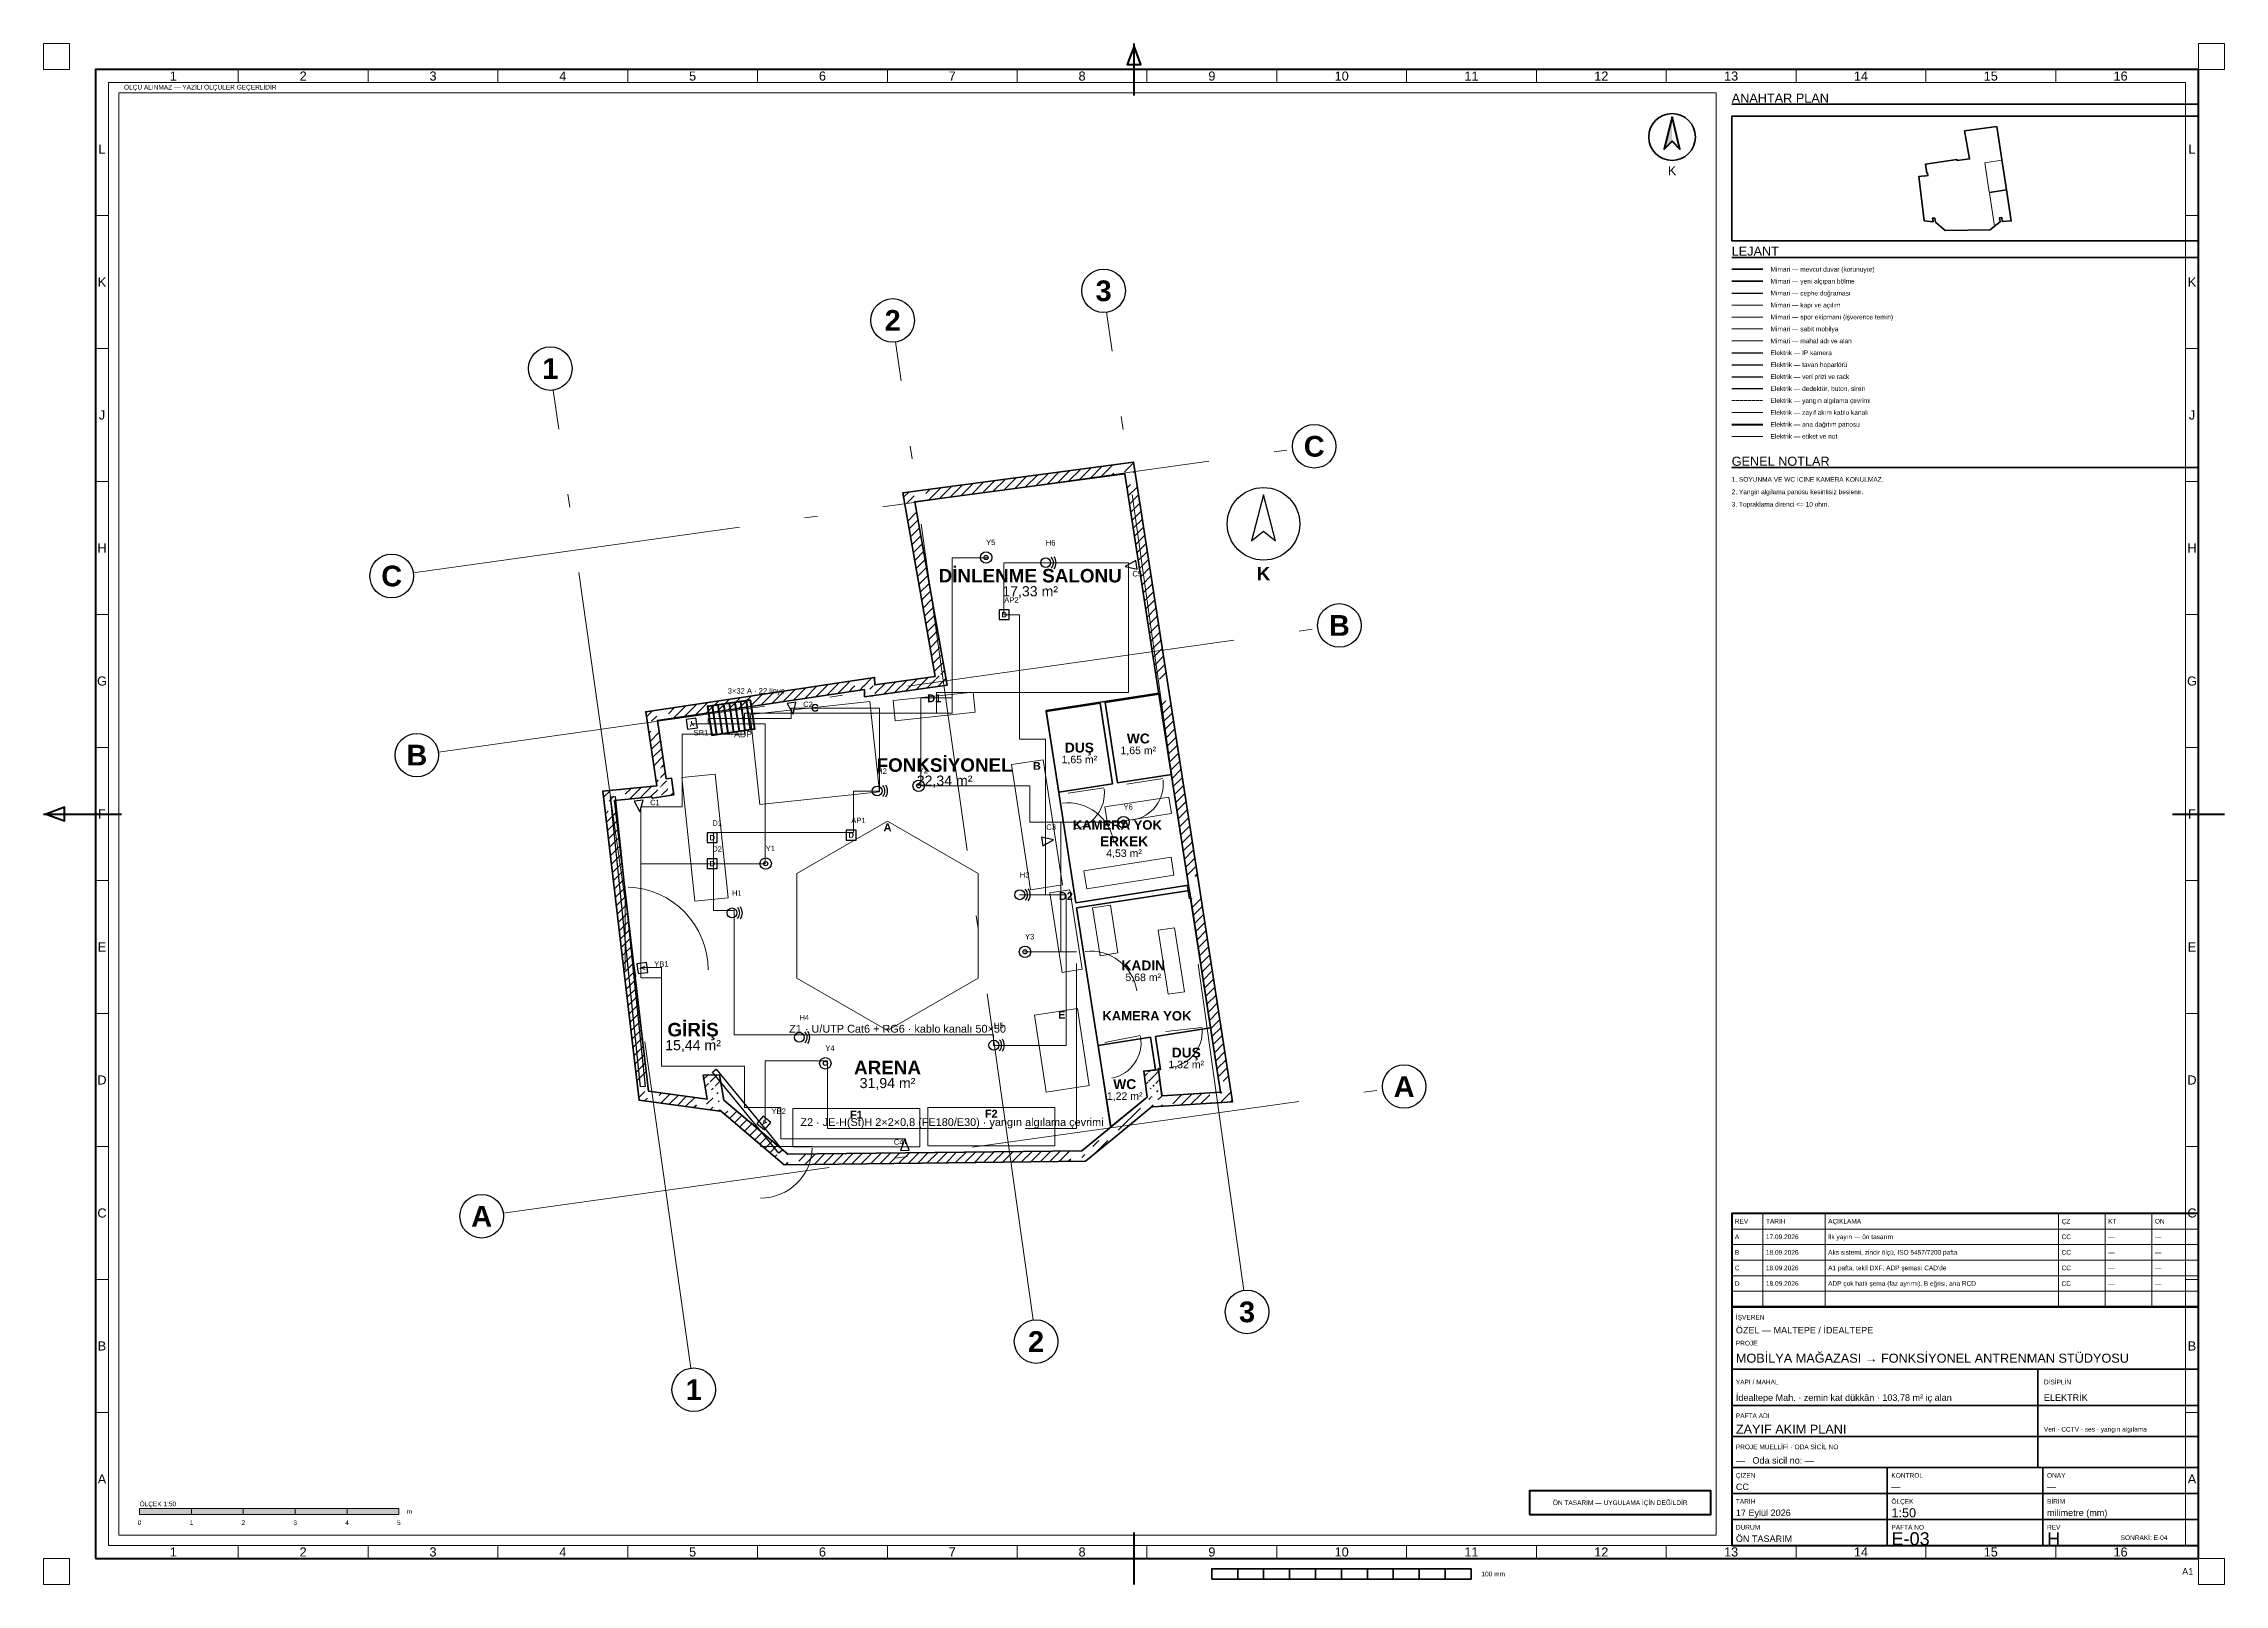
# Paper-space layout 'E-03 ZAYIF AKIM PLANI' of a CAD drawing. Header units: millimetres. Extents: x 0 to 841, y 0 to 594.
# The model-space entities are those that its viewports show. They can reach past a viewport. Long polylines and large blocks are cut down to what shows.
import ezdxf
from ezdxf.enums import TextEntityAlignment as Align

# ---------------------------------------------------------------- set-up
doc = ezdxf.new("R2010")
doc.units = ezdxf.units.MM
doc.linetypes.add('DASHDOT', pattern=[3.556, 2.54, -0.508, 0, -0.508])
doc.linetypes.add('DASHED', pattern=[1.524, 1.27, -0.254])
for name, color, linetype, lineweight in [('A-CEPHE', 5, 'Continuous', 25), ('A-DUVAR-MEVCUT', 8, 'Continuous', 35), ('A-DUVAR-YENI', 1, 'Continuous', 35), ('A-EKIPMAN', 9, 'Continuous', 18), ('A-KAPI', 8, 'Continuous', 18), ('A-MOBILYA', 9, 'Continuous', 18), ('A-YAZI', 7, 'Continuous', 13), ('E-PANO', 7, 'Continuous', 50), ('E-YAZI', 7, 'Continuous', 13), ('E-ZAYIF-KAMERA', 6, 'Continuous', 25), ('E-ZAYIF-LINYE', 6, 'DASHED', 13), ('E-ZAYIF-SES', 6, 'Continuous', 25), ('E-ZAYIF-TAVA', 6, 'Continuous', 18), ('E-ZAYIF-VERI', 6, 'Continuous', 25), ('E-ZAYIF-YANGIN', 1, 'Continuous', 25), ('G-AKS-BALON', 8, 'Continuous', 25), ('G-AKS-HAT', 8, 'DASHDOT', 18), ('G-ANTET', 7, 'Continuous', 25), ('G-CERCEVE', 7, 'Continuous', 70), ('G-KUZEY', 7, 'Continuous', 25), ('G-PAFTA-ZON', 8, 'Continuous', 13), ('G-YAZI', 7, 'Continuous', 18)]:
    doc.layers.add(name, color=color, linetype=linetype, lineweight=lineweight)
doc.layers.add('G-VIEWPORT', color=251, linetype='Continuous', lineweight=13, plot=False)
doc.styles.add('GYM', font='arial.ttf')
doc.styles.add('GYM-B', font='arialbd.ttf')

psp = doc.layouts.new('E-03 ZAYIF AKIM PLANI')

# ---------------------------------------------------------------- texts
at = {"layer": 'G-ANTET', "style": 'GYM'}
for s, height, p in [('K', 3.5, (628, 545)), ('0', 1.8, (37, 23.8)), ('1', 1.8, (57, 23.8)), ('2', 1.8, (77, 23.8)), ('3', 1.8, (97, 23.8)), ('4', 1.8, (117, 23.8)), ('5', 1.8, (137, 23.8))]:
    psp.add_text(s, height=height, dxfattribs=at).set_placement(p, align=Align.MIDDLE_CENTER)
for s, height, p in [('A', 1.8, (652.2, 134)), ('REV', 1.8, (652.2, 140)), ('TARİH', 1.8, (664.2, 140)), ('17.09.2026', 1.8, (664.2, 134)), ('AÇIKLAMA', 1.8, (688.2, 140)), ('İlk yayın — ön tasarım', 1.8, (688.2, 134)), ('ÇZ', 1.8, (778.2, 140)), ('CC', 1.8, (778.2, 134)), ('KT', 1.8, (796.2, 140)), ('ON', 1.8, (814.2, 140)), ('B', 1.8, (652.2, 128)), ('18.09.2026', 1.8, (664.2, 128)), ('Aks sistemi, zincir ölçü, ISO 5457/7200 pafta', 1.8, (688.2, 128)), ('CC', 1.8, (778.2, 128)), ('—', 1.8, (796.2, 134)), ('—', 1.8, (796.2, 128)), ('—', 1.8, (814.2, 134)), ('—', 1.8, (814.2, 128)), ('C', 1.8, (652.2, 122)), ('18.09.2026', 1.8, (664.2, 122)), ("A1 pafta, tekil DXF, ADP şeması CAD'de", 1.8, (688.2, 122)), ('CC', 1.8, (778.2, 122)), ('—', 1.8, (796.2, 122)), ('—', 1.8, (814.2, 122)), ('D', 1.8, (652.2, 116)), ('18.09.2026', 1.8, (664.2, 116)), ('ADP çok hatlı şema (faz ayrımı), B eğrisi, ana RCD', 1.8, (688.2, 116)), ('CC', 1.8, (778.2, 116)), ('—', 1.8, (796.2, 116)), ('—', 1.8, (814.2, 116)), ('İŞVEREN', 1.8, (652.6, 103)), ('ÖZEL — MALTEPE / İDEALTEPE', 2.5, (652.6, 98)), ('PROJE', 1.8, (652.6, 93)), ('MOBİLYA MAĞAZASI → FONKSİYONEL ANTRENMAN STÜDYOSU', 3.5, (652.6, 87.2)), ('YAPI / MAHAL', 1.8, (652.6, 78)), ('DİSİPLİN', 1.8, (771.4, 78)), ('İdealtepe Mah. · zemin kat dükkân · 103,78 m² iç alan', 2.5, (652.6, 72)), ('ELEKTRİK', 2.5, (771.4, 72)), ('ZAYIF AKIM PLANI', 3.5, (652.6, 59.8)), ('PAFTA ADI', 1.8, (652.6, 65)), ('Veri · CCTV · ses · yangın algılama', 1.8, (771.4, 59.8)), ('PROJE MÜELLİFİ · ODA SİCİL NO', 1.8, (652.6, 53)), ('—   Oda sicil no: —', 2.5, (652.6, 47.8)), ('ÇİZEN', 1.8, (652.6, 42)), ('KONTROL', 1.8, (712.6, 42)), ('ONAY', 1.8, (772.6, 42)), ('CC', 2.5, (652.6, 37.6)), ('—', 2.5, (712.6, 37.6)), ('—', 2.5, (772.6, 37.6)), ('ÖLÇEK 1:50', 1.8, (37, 31)), ('m', 1.8, (140, 28.1)), ('TARİH', 1.8, (652.6, 32)), ('17 Eylül 2026', 2.5, (652.6, 27.6)), ('ÖLÇEK', 1.8, (712.6, 32)), ('1:50', 3.5, (712.6, 27.6)), ('BİRİM', 1.8, (772.6, 32)), ('milimetre (mm)', 2.5, (772.6, 27.6)), ('ÖN TASARIM', 2.5, (652.6, 17.6)), ('DURUM', 1.8, (652.6, 22)), ('PAFTA NO', 1.8, (712.6, 22)), ('E-03', 5, (712.6, 17.6)), ('REV', 1.8, (772.6, 22)), ('H', 5, (772.6, 17.6)), ('SONRAKİ: E-04', 1.8, (801, 18))]:
    psp.add_text(s, height=height, dxfattribs=at).set_placement(p, align=Align.MIDDLE_LEFT)
at = {"layer": 'G-ANTET', "color": 1, "style": 'GYM'}
psp.add_text('ÖN TASARIM — UYGULAMA İÇİN DEĞİLDİR', height=1.8, dxfattribs=at).set_placement((608, 31.5), align=Align.MIDDLE_CENTER)
at = {"layer": 'G-CERCEVE', "style": 'GYM'}
psp.add_text('100 mm', height=1.8, dxfattribs=at).set_placement((554.5, 4), align=Align.MIDDLE_LEFT)
psp.add_text('A1', height=2.5, dxfattribs=at).set_placement((829, 5), align=Align.MIDDLE_RIGHT)
at = {"layer": 'G-PAFTA-ZON', "style": 'GYM'}
for s, p in [('1', (50.03, 581.5)), ('2', (100.09, 581.5)), ('3', (150.16, 581.5)), ('4', (200.22, 581.5)), ('5', (250.28, 581.5)), ('6', (300.34, 581.5)), ('7', (350.41, 581.5)), ('8', (400.47, 581.5)), ('9', (450.53, 581.5)), ('10', (500.59, 581.5)), ('11', (550.66, 581.5)), ('12', (600.72, 581.5)), ('13', (650.78, 581.5)), ('14', (700.84, 581.5)), ('15', (750.91, 581.5)), ('16', (800.97, 581.5)), ('L', (22.5, 553.36)), ('L', (828.5, 553.36)), ('K', (22.5, 502.09)), ('K', (828.5, 502.09)), ('J', (22.5, 450.82)), ('J', (828.5, 450.82)), ('H', (22.5, 399.55)), ('H', (828.5, 399.55)), ('G', (22.5, 348.27)), ('G', (828.5, 348.27)), ('F', (22.5, 297)), ('F', (828.5, 297)), ('E', (22.5, 245.73)), ('E', (828.5, 245.73)), ('D', (22.5, 194.45)), ('D', (828.5, 194.45)), ('C', (22.5, 143.18)), ('C', (828.5, 143.18)), ('B', (22.5, 91.91)), ('B', (828.5, 91.91)), ('A', (22.5, 40.64)), ('A', (828.5, 40.64)), ('1', (50.03, 12.5)), ('2', (100.09, 12.5)), ('3', (150.16, 12.5)), ('4', (200.22, 12.5)), ('5', (250.28, 12.5)), ('6', (300.34, 12.5)), ('7', (350.41, 12.5)), ('8', (400.47, 12.5)), ('9', (450.53, 12.5)), ('10', (500.59, 12.5)), ('11', (550.66, 12.5)), ('12', (600.72, 12.5)), ('13', (650.78, 12.5)), ('14', (700.84, 12.5)), ('15', (750.91, 12.5)), ('16', (800.97, 12.5))]:
    psp.add_text(s, height=3.5, dxfattribs=at).set_placement(p, align=Align.MIDDLE_CENTER)
at = {"layer": 'G-YAZI', "style": 'GYM'}
for s, height, p in [('ÖLÇÜ ALINMAZ — YAZILI ÖLÇÜLER GEÇERLİDİR', 1.8, (31, 577.2)), ('ANAHTAR PLAN', 3.5, (651, 573)), ('LEJANT', 3.5, (651, 514)), ('Mimari — mevcut duvar (korunuyor)', 1.8, (666, 507)), ('Mimari — yeni alçıpan bölme', 1.8, (666, 502.4)), ('Mimari — cephe doğraması', 1.8, (666, 497.8)), ('Mimari — kapı ve açılım', 1.8, (666, 493.2)), ('Mimari — spor ekipmanı (işverence temin)', 1.8, (666, 488.6)), ('Mimari — sabit mobilya', 1.8, (666, 484)), ('Mimari — mahal adı ve alan', 1.8, (666, 479.4)), ('Elektrik — IP kamera', 1.8, (666, 474.8)), ('Elektrik — tavan hoparlörü', 1.8, (666, 470.2)), ('Elektrik — veri prizi ve rack', 1.8, (666, 465.6)), ('Elektrik — dedektör, buton, siren', 1.8, (666, 461)), ('Elektrik — yangın algılama çevrimi', 1.8, (666, 456.4)), ('Elektrik — zayıf akım kablo kanalı', 1.8, (666, 451.8)), ('Elektrik — ana dağıtım panosu', 1.8, (666, 447.2)), ('Elektrik — etiket ve not', 1.8, (666, 442.6)), ('GENEL NOTLAR', 3.5, (651, 433)), ('2. Yangin algilama panosu kesintisiz beslenir.', 1.8, (651, 421.2)), ('1. SOYUNMA VE WC ICINE KAMERA KONULMAZ.', 1.8, (651, 426)), ('3. Topraklama direnci <= 10 ohm.', 1.8, (651, 416.4))]:
    psp.add_text(s, height=height, dxfattribs=at).set_placement(p, align=Align.MIDDLE_LEFT)

msp = doc.modelspace()

# ---------------------------------------------------------------- texts
at = {"layer": 'A-EKIPMAN', "style": 'GYM-B'}
for s, p in [('C', (3900, 8553)), ('D1', (6200, 8736)), ('B', (8180, 7433)), ('A', (5300, 6250)), ('D2', (8740, 4926)), ('E', (8660, 2635)), ('F1', (4700, 710)), ('F2', (7300, 730))]:
    msp.add_text(s, height=150, dxfattribs=at).set_placement(p, align=Align.MIDDLE_CENTER)
at = {"layer": 'A-YAZI'}
for s, height, style, p in [('DİNLENME SALONU', 260, 'GYM-B', (8050, 11100)), ('17,33 m²', 195, 'GYM', (8050, 10800)), ('WC', 190, 'GYM-B', (10135, 7962)), ('FONKSİYONEL', 260, 'GYM-B', (6400, 7450)), ('1,65 m²', 145, 'GYM', (8999, 7556)), ('DUŞ', 190, 'GYM-B', (8999, 7786)), ('1,65 m²', 145, 'GYM', (10135, 7732)), ('22,34 m²', 195, 'GYM', (6400, 7150)), ('ERKEK', 190, 'GYM-B', (9860, 5981)), ('4,53 m²', 145, 'GYM', (9860, 5751)), ('KADIN', 190, 'GYM-B', (10231, 3588)), ('5,68 m²', 145, 'GYM', (10231, 3358)), ('GİRİŞ', 260, 'GYM-B', (1550, 2350)), ('15,44 m²', 195, 'GYM', (1550, 2050)), ('ARENA', 260, 'GYM-B', (5300, 1620)), ('1,32 m²', 145, 'GYM', (11060, 1678)), ('DUŞ', 190, 'GYM-B', (11060, 1908)), ('31,94 m²', 195, 'GYM', (5300, 1320)), ('WC', 190, 'GYM-B', (9873, 1299)), ('1,22 m²', 145, 'GYM', (9873, 1069))]:
    msp.add_text(s, height=height, dxfattribs=dict(at, style=style)).set_placement(p, align=Align.MIDDLE_CENTER)
at = {"layer": 'E-YAZI'}
for s, height, style, p in [('KAMERA YOK', 180, 'GYM-B', (9731, 6296)), ('KAMERA YOK', 180, 'GYM-B', (10301, 2616)), ('Z1 · U/UTP Cat6 + RG6 · kablo kanalı 50×50', 150, 'GYM', (5493, 2367)), ('Z2 · JE-H(St)H 2×2×0,8 (FE180/E30) · yangın algılama çevrimi', 150, 'GYM', (6543, 567))]:
    msp.add_text(s, height=height, dxfattribs=dict(at, style=style)).set_placement(p, align=Align.MIDDLE_CENTER)
at = {"layer": 'G-AKS-BALON', "style": 'GYM-B'}
for s, p in [('3', (9466, 16592)), ('2', (5398, 16021)), ('1', (-1203, 15093)), ('C', (13527, 13594)), ('C', (-4261, 11094)), ('B', (14012, 10141)), ('B', (-3776, 7641)), ('A', (15261, 1253)), ('A', (-2526, -1247)), ('3', (12232, -3091)), ('2', (8164, -3663)), ('1', (1563, -4591))]:
    msp.add_text(s, height=399, dxfattribs=at).set_placement(p, align=Align.MIDDLE_CENTER)

# ---------------------------------------------------------------- blocks, each defined once
blk = doc.blocks.new('G_KUZEY')
blk.add_lwpolyline([(0, 560), (-230, -330), (0, -140), (230, -330)], close=True)
blk.add_circle((0, 0), 700)
at = {"style": 'GYM-B'}
blk.add_text('K', height=260, dxfattribs=at).set_placement((0, -960), align=Align.MIDDLE_CENTER)
blk = doc.blocks.new('E_KAMERA')
blk.add_lwpolyline([(-110, -85), (110, 0), (-110, 85)], close=True)
at = {"style": 'GYM'}
blk.add_attdef('KOD', (0, 210), '', height=105, dxfattribs=at)
blk = doc.blocks.new('E_HOPARLOR')
blk.add_circle((0, 0), 95)
for radius, start, end in [(150, -45, 45), (200, -35, 35)]:
    blk.add_arc((0, 0), radius, start, end)
at = {"style": 'GYM'}
blk.add_attdef('KOD', (0, 330), '', height=105, dxfattribs=at)
blk = doc.blocks.new('E_VERI')
blk.add_lwpolyline([(-95, -95), (95, -95), (95, 95), (-95, 95)], close=True)
at = {"style": 'GYM-B'}
blk.add_text('D', height=105, dxfattribs=at).set_placement((0, 0), align=Align.MIDDLE_CENTER)
at = {"style": 'GYM'}
blk.add_attdef('KOD', (0, 230), '', height=105, dxfattribs=at)
blk = doc.blocks.new('E_DEDEKTOR')
for radius in [110, 40]:
    blk.add_circle((0, 0), radius)
at = {"style": 'GYM'}
blk.add_attdef('KOD', (0, 240), '', height=105, dxfattribs=at)
blk = doc.blocks.new('E_YANGIN_BUTON')
blk.add_lwpolyline([(-95, -95), (95, -95), (95, 95), (-95, 95)], close=True)
at = {"style": 'GYM-B'}
blk.add_text('Y', height=105, dxfattribs=at).set_placement((0, 0), align=Align.MIDDLE_CENTER)
at = {"style": 'GYM'}
blk.add_attdef('KOD', (0, 230), '', height=105, dxfattribs=at)
blk = doc.blocks.new('E_PANO')
for p, q in [((-330, -280), (-330, 280)), ((-220, -280), (-220, 280)), ((-110, -280), (-110, 280)), ((0, -280), (0, 280)), ((110, -280), (110, 280)), ((220, -280), (220, 280)), ((330, -280), (330, 280))]:
    blk.add_line(p, q)
blk.add_lwpolyline([(-420, -280), (420, -280), (420, 280), (-420, 280)], close=True)
at = {"style": 'GYM'}
for tag, p, height in [('KOD', (0, 380), 120), ('TANIM', (0, -470), 105)]:
    blk.add_attdef(tag, p, '', height=height, dxfattribs=at)

# ---------------------------------------------------------------- hatches: boundary and pattern name
at = {"layer": 'A-DUVAR-MEVCUT'}
h = msp.add_hatch(dxfattribs=at)
h.set_pattern_fill('ANSI31', scale=40)
h.paths.add_polyline_path([(756, 6840), (760, 6814), (957, 6846), (953, 6872)])
h.paths.add_polyline_path([(970, 6843), (760, 6814), (756, 6840), (550, 6819), (550, 7020), (588, 7024), (970, 7024)])
h.paths.add_polyline_path([(760, 6814), (1178, 6873), (1150, 7071), (732, 7012)])
h.paths.add_polyline_path([(1149, 7083), (1178, 6873), (968, 6843), (968, 7083)])
h.paths.add_polyline_path([(1178, 6873), (1133, 7198), (935, 7171), (979, 6845)])
h.paths.add_polyline_path([(999, 7408), (1032, 7185), (1133, 7198), (1162, 6988), (923, 6988), (923, 7408)])
h.paths.add_polyline_path([(1133, 7198), (1032, 7185), (1058, 6986), (1159, 6999)])
h.paths.add_polyline_path([(1001, 7395), (1032, 7185), (1133, 7198), (1164, 6975), (822, 6975), (822, 7047), (850, 7050), (822, 7237), (822, 7395)])
h.paths.add_polyline_path([(1032, 7185), (864, 8310), (666, 8281), (834, 7155)])
h.paths.add_polyline_path([(1074, 8342), (864, 8310), (895, 8100), (693, 8100), (654, 8362), (654, 8481), (916, 8520), (1074, 8520)])
h.paths.add_polyline_path([(864, 8310), (4855, 8908), (4826, 9106), (834, 8508)])
h.paths.add_polyline_path([(4645, 9079), (4907, 9118), (5051, 9118), (5053, 8996), (5065, 8998), (5065, 8796), (4858, 8767), (4855, 8908), (4645, 8877)])
h.paths.add_polyline_path([(4855, 8908), (4858, 8767), (5058, 8772), (5055, 8912)])
h.paths.add_polyline_path([(5068, 8977), (5068, 8796), (4858, 8767), (4855, 8908), (4648, 8877), (4648, 8977)])
h.paths.add_polyline_path([(4858, 8767), (6449, 8988), (6422, 9186), (4831, 8965)])
h.paths.add_polyline_path([(6412, 9198), (6449, 8988), (6239, 8959), (6239, 9198)])
h.paths.add_polyline_path([(6449, 8988), (5826, 12526), (5629, 12492), (6252, 8954)])
h.paths.add_polyline_path([(6036, 12554), (5826, 12526), (5863, 12316), (5660, 12316), (5616, 12566), (5616, 12700), (5888, 12736), (6036, 12736)])
h.paths.add_polyline_path([(5826, 12526), (9876, 13066), (9849, 13265), (5800, 12725)])
h.paths.add_polyline_path([(9908, 12856), (9876, 13066), (9666, 13038), (9666, 13240), (9938, 13276), (10046, 13276), (10086, 13017), (10086, 12856)])
h.paths.add_polyline_path([(9876, 13066), (10521, 8898), (10719, 8928), (10073, 13097)])
h.paths.add_polyline_path([(10554, 8688), (10521, 8898), (10489, 9108), (10691, 9108), (10719, 8928), (10731, 8848), (10731, 8688)])
h.paths.add_polyline_path([(10521, 8898), (11111, 5092), (11308, 5122), (10719, 8928)])
h.paths.add_polyline_path([(11143, 4882), (11111, 5092), (11078, 5302), (11281, 5302), (11308, 5122), (11321, 5042), (11321, 4882)])
h.paths.add_polyline_path([(11111, 5092), (11722, 1144), (11920, 1174), (11308, 5122)])
h.paths.add_polyline_path([(11512, 1131), (11722, 1144), (11690, 1354), (11892, 1354), (11932, 1095), (11932, 957), (11570, 934), (11512, 934)])
h.paths.add_polyline_path([(11722, 1144), (10589, 1072), (10601, 873), (11735, 944)])
h.paths.add_polyline_path([(10379, 1282), (10562, 1282), (10589, 1072), (10799, 1086), (10799, 885), (10436, 862), (10414, 862), (10412, 877), (10394, 862), (10379, 862)])
h.paths.add_polyline_path([(10589, 1072), (10524, 1577), (10326, 1552), (10390, 1047)])
h.paths.add_polyline_path([(10314, 1367), (10314, 1558), (10524, 1577), (10551, 1367)])
h.paths.add_polyline_path([(10524, 1577), (10239, 1552), (10257, 1352), (10542, 1378)])
h.paths.add_polyline_path([(10449, 1342), (10266, 1342), (10239, 1552), (10449, 1570)])
h.paths.add_polyline_path([(10239, 1552), (10303, 1047), (10502, 1072), (10437, 1577)])
h.paths.add_polyline_path([(10093, 875), (10303, 1047), (10277, 1257), (10513, 1257), (10513, 867), (10414, 861), (10412, 877), (10363, 837), (10093, 837)])
h.paths.add_polyline_path([(10303, 1047), (9540, 421), (9667, 266), (10430, 892)])
h.paths.add_polyline_path([(9330, 248), (9540, 421), (9750, 593), (9750, 334), (9667, 266), (9600, 211), (9330, 211)])
h.paths.add_polyline_path([(9540, 421), (9046, 15), (9173, -139), (9667, 266)])
h.paths.add_polyline_path([(9256, -71), (9119, -184), (8836, -187), (8836, 13), (9046, 15), (9256, 188)])
h.paths.add_polyline_path([(9046, 15), (3378, -54), (3381, -253), (9049, -185)])
h.paths.add_polyline_path([(3588, -251), (3306, -254), (3168, -138), (3168, 124), (3378, -54), (3588, -51)])
h.paths.add_polyline_path([(3378, -54), (2142, 991), (2013, 839), (3249, -206)])
h.paths.add_polyline_path([(1932, 796), (1932, 1201), (2106, 1201), (2142, 991), (2352, 814), (2352, 781), (2080, 781), (2063, 796), (2066, 781), (2041, 781)])
h.paths.add_polyline_path([(2142, 991), (2060, 1478), (1863, 1445), (1944, 958)])
h.paths.add_polyline_path([(1850, 1268), (1850, 1474), (2060, 1478), (2095, 1268)])
h.paths.add_polyline_path([(2060, 1478), (1747, 1471), (1752, 1271), (2064, 1278)])
h.paths.add_polyline_path([(1957, 1261), (1782, 1261), (1747, 1471), (1957, 1476)])
h.paths.add_polyline_path([(1747, 1471), (1824, 1012), (2021, 1046), (1944, 1504)])
h.paths.add_polyline_path([(2034, 1222), (2034, 802), (1884, 802), (1614, 839), (1614, 1041), (1824, 1012), (1789, 1222)])
h.paths.add_polyline_path([(1824, 1012), (689, 1166), (662, 968), (1797, 814)])
h.paths.add_polyline_path([(664, 1376), (689, 1166), (899, 1138), (899, 957), (749, 957), (508, 989), (479, 1240), (479, 1376)])
h.paths.add_polyline_path([(689, 1166), (32, 6768), (-166, 6745), (490, 1143)])
h.paths.add_polyline_path([(242, 6789), (32, 6768), (57, 6558), (-144, 6558), (-178, 6842), (-178, 6948), (123, 6978), (242, 6978)])
h.paths.add_polyline_path([(32, 6768), (756, 6840), (736, 7039), (13, 6967)])
h.paths.add_polyline_path([(966, 6843), (760, 6814), (756, 6840), (546, 6819), (546, 7020), (847, 7050), (966, 7050)])

# ---------------------------------------------------------------- linework, layer by layer
at = {"layer": 'A-CEPHE'}
for points in [[(-45, 6835), (45, 6845), (625, 1255), (535, 1245)], [(3275, 29), (3205, -29), (1925, 1531), (1995, 1589)]]:
    msp.add_lwpolyline(points, close=True, dxfattribs=at)
at = {"layer": 'A-DUVAR-MEVCUT'}
for points in [[(850, 7050), (636, 8479), (5050, 9139), (5053, 8996), (6216, 9158), (5593, 12697), (10043, 13291), (10719, 8928), (11308, 5122), (11953, 958), (10414, 861), (10412, 877), (9667, 266), (9119, -184), (3306, -254), (2063, 796), (2066, 778), (508, 989), (-190, 6947)], [(756, 6840), (760, 6814), (1178, 6873), (1133, 7198), (1032, 7185), (864, 8310), (4855, 8908), (4858, 8767), (6449, 8988), (5826, 12526), (9876, 13066), (10521, 8898), (11111, 5092), (11722, 1144), (10589, 1072), (10524, 1577), (10239, 1552), (10303, 1047), (9540, 421), (9046, 15), (3378, -54), (2142, 991), (2060, 1478), (1747, 1471), (1824, 1012), (689, 1166), (32, 6768)]]:
    msp.add_lwpolyline(points, close=True, dxfattribs=at)
at = {"layer": 'A-DUVAR-YENI'}
for points in [[(8930, 4796), (11104, 5132), (10531, 8838), (8357, 8499)], [(8360, 8482), (9397, 8643), (9638, 7090), (8600, 6929)], [(10534, 8818), (10774, 7266), (9736, 7105), (9496, 8658)], [(9604, 473), (10303, 1047), (10239, 1552), (10524, 1577), (10589, 1072), (11722, 1144), (11120, 5032), (8946, 4695)], [(10303, 1047), (9634, 498), (9601, 492), (9359, 2045), (10369, 2202), (10467, 1572), (10239, 1552)], [(10559, 1306), (10524, 1577), (10519, 1598), (10541, 1580), (10566, 1584), (10467, 2217), (11530, 2383), (11722, 1144), (10595, 1073)]]:
    msp.add_lwpolyline(points, close=True, dxfattribs=at)
at = {"layer": 'A-EKIPMAN'}
for points in [[(6991, 8468), (6950, 8856), (5409, 8692), (5450, 8304)], [(4960, 8673), (2654, 8427), (2840, 6687), (5146, 6933)], [(8302, 7553), (7689, 7459), (8058, 5047), (8671, 5141)], [(5300, 6370), (3551, 5360), (3551, 3340), (5300, 2330), (7049, 3340), (7049, 5360)], [(8816, 5046), (8430, 4987), (8664, 3454), (9050, 3513)], [(9189, 1272), (8962, 2755), (8131, 2628), (8358, 1145)], [(8525, 110), (8525, 850), (6075, 850), (6075, 110)], [(5925, 90), (5925, 830), (3475, 830), (3475, 90)]]:
    msp.add_lwpolyline(points, close=True, dxfattribs=at)
at = {"layer": 'A-KAPI'}
for p, q in [((9917, 7082), (10609, 7190)), ((8781, 6906), (9473, 7014)), ((8772, 5822), (8634, 6712)), ((240, 3500), (240, 5100)), ((9216, 2962), (9078, 3852)), ((9488, 2100), (10174, 2238)), ((10668, 2314), (11364, 2392)), ((2850, 100), (3850, 100))]:
    msp.add_line(p, q, dxfattribs=at)
for centre, radius, start, end in [((9917, 7082), 700, -81.2, 6.8), ((8781, 6906), 700, -81.2, 6.8), ((8772, 5822), 900, 8.8, 96.8), ((240, 3500), 1600, 0, 88), ((9216, 2962), 900, 8.8, 96.8), ((9488, 2100), 700, -78.6, 9.4), ((10668, 2314), 700, -83.6, 4.4), ((2850, 100), 1000, -90, -2)]:
    msp.add_arc(centre, radius, start, end, dxfattribs=at)
at = {"layer": 'A-MOBILYA'}
for points in [[(1978, 7277), (1331, 7209), (1582, 4823), (2229, 4891)], [(9489, 6642), (9538, 6326), (10774, 6518), (10725, 6834)], [(9088, 5412), (9142, 5066), (10822, 5326), (10768, 5672)], [(9599, 4752), (9254, 4699), (9397, 3775), (9743, 3829)], [(10836, 4315), (10520, 4266), (10713, 3031), (11029, 3080)]]:
    msp.add_lwpolyline(points, close=True, dxfattribs=at)
at = {"layer": 'E-ZAYIF-LINYE'}
for p, q in [((6543, 8747), (6543, 11447)), ((6543, 11447), (7243, 11447)), ((7243, 11447), (6543, 11447)), ((6543, 11447), (6543, 8447)), ((6543, 8447), (2543, 8447)), ((2543, 8447), (2543, 8347)), ((5943, 7047), (5943, 8747)), ((5943, 8747), (6543, 8747)), ((1843, 8247), (1543, 8247)), ((1543, 8247), (2943, 8247)), ((2243, 8347), (1843, 8347)), ((1843, 8347), (1843, 8247)), ((2543, 8347), (2243, 8347)), ((2943, 8247), (2943, 5547)), ((8043, 7047), (5943, 7047)), ((8043, 6347), (8043, 7047)), ((9843, 6347), (8043, 6347)), ((8643, 3847), (8643, 6347)), ((8643, 6347), (9843, 6347)), ((2943, 5547), (543, 5547)), ((543, 5547), (543, 3547)), ((8943, 3847), (7943, 3847)), ((7943, 3847), (8643, 3847)), ((8943, 447), (8943, 3847)), ((543, 3547), (943, 3547)), ((943, 3547), (943, 1647)), ((2943, 547), (2943, 1747)), ((2943, 1747), (4143, 1747)), ((4143, 1747), (4143, 447)), ((943, 1647), (2543, 1647)), ((2543, 1647), (2543, 847)), ((2543, 847), (2943, 847)), ((2943, 847), (2943, 547)), ((4143, 447), (8943, 447))]:
    msp.add_line(p, q, dxfattribs=at)
at = {"layer": 'E-ZAYIF-TAVA'}
for p, q in [((7543, 10347), (7543, 11347)), ((7543, 11347), (8343, 11347)), ((8343, 11347), (9943, 11347)), ((9943, 11347), (9943, 11247)), ((9943, 11247), (9943, 8847)), ((7843, 10347), (7543, 10347)), ((7843, 7947), (7843, 10347)), ((9943, 8847), (6243, 8847)), ((6243, 8847), (6243, 8447)), ((6243, 8447), (2543, 8447)), ((2543, 8447), (2543, 8047)), ((3443, 8347), (3443, 8547)), ((3443, 8547), (5143, 8547)), ((5143, 8547), (5143, 6947)), ((2543, 8047), (1343, 8047)), ((1343, 8047), (1343, 6647)), ((2243, 8347), (3443, 8347)), ((8343, 7947), (7843, 7947)), ((8343, 5947), (8343, 7947)), ((5143, 6947), (4643, 6947)), ((4643, 6947), (4643, 6147)), ((1343, 6647), (543, 6647)), ((543, 6647), (543, 3347)), ((4643, 6147), (1943, 6147)), ((1943, 6147), (1943, 6047)), ((1943, 6047), (1943, 5547)), ((8343, 4947), (8343, 5947)), ((1943, 5547), (1943, 4647)), ((1943, 4647), (2343, 4647)), ((2343, 4647), (2343, 2247)), ((8743, 4947), (7843, 4947)), ((7843, 4947), (8343, 4947)), ((8743, 2047), (8743, 4947)), ((543, 3347), (943, 3347)), ((943, 3347), (943, 1647)), ((2343, 2247), (3643, 2247)), ((3643, 2247), (7343, 2247)), ((7343, 2247), (7343, 2047)), ((7343, 2047), (8743, 2047)), ((943, 1647), (2543, 1647)), ((2543, 1647), (2543, 847)), ((2543, 847), (3243, 847)), ((3243, 847), (3243, 247)), ((3243, 247), (5643, 247)), ((5643, 247), (5643, 147))]:
    msp.add_line(p, q, dxfattribs=at)
at = {"layer": 'G-AKS-BALON'}
for centre in [(9466, 16592), (5398, 16021), (-1203, 15093), (13527, 13594), (-4261, 11094), (14012, 10141), (-3776, 7641), (15261, 1253), (-2526, -1247), (12232, -3091), (8164, -3663), (1563, -4591)]:
    msp.add_circle(centre, 420, dxfattribs=at)
at = {"layer": 'G-AKS-HAT'}
for p, q in [((12173, -2676), (9524, 16177)), ((8106, -3247), (5456, 15605)), ((1505, -4175), (-1145, 14677)), ((-3845, 11153), (13111, 13536)), ((-3360, 7700), (13596, 10083)), ((-2111, -1189), (14845, 1194))]:
    msp.add_line(p, q, dxfattribs=at)

# ---------------------------------------------------------------- block references
at = {"layer": 'E-PANO'}
ref = msp.add_blockref('E_PANO', (2286, 8362), dxfattribs=dict(at, rotation=188.5))
ref.add_attrib('KOD', 'ADP', (2342, 7986), dxfattribs={"layer": '0', "height": 120, "style": 'GYM'})
ref.add_attrib('TANIM', '3×32 A · 22 linye', (2217, 8827), dxfattribs={"layer": '0', "height": 105, "style": 'GYM'})
at = {"layer": 'E-ZAYIF-KAMERA'}
ref = msp.add_blockref('E_KAMERA', (9989, 11293), dxfattribs=dict(at, rotation=188.8))
ref.add_attrib('KOD', 'C5', (10021, 11085), dxfattribs={"layer": '0', "height": 105, "style": 'GYM'})
ref = msp.add_blockref('E_KAMERA', (3465, 8538), dxfattribs=dict(at, rotation=278.5))
ref.add_attrib('KOD', 'C2', (3673, 8569), dxfattribs={"layer": '0', "height": 105, "style": 'GYM'})
ref = msp.add_blockref('E_KAMERA', (512, 6655), dxfattribs=dict(at, rotation=275.7))
ref.add_attrib('KOD', 'C1', (721, 6676), dxfattribs={"layer": '0', "height": 105, "style": 'GYM'})
ref = msp.add_blockref('E_KAMERA', (8392, 5994), dxfattribs=dict(at, rotation=8.8))
ref.add_attrib('KOD', 'C3', (8360, 6202), dxfattribs={"layer": '0', "height": 105, "style": 'GYM'})
ref = msp.add_blockref('E_KAMERA', (5632, 134), dxfattribs=dict(at, rotation=90.70000000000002))
ref.add_attrib('KOD', 'C4', (5422, 131), dxfattribs={"layer": '0', "height": 105, "style": 'GYM'})
at = {"layer": 'E-ZAYIF-SES'}
for p, values in [((8350, 11350), {'KOD': 'H6'}), ((5100, 6950), {'KOD': 'H2'}), ((7850, 4950), {'KOD': 'H3'}), ((2300, 4600), {'KOD': 'H1'}), ((3600, 2200), {'KOD': 'H4'}), ((7350, 2050), {'KOD': 'H5'})]:
    msp.add_blockref('E_HOPARLOR', p, dxfattribs=at).add_auto_attribs(values)
at = {"layer": 'E-ZAYIF-VERI'}
for p, values in [((7550, 10350), {'KOD': 'AP2'}), ((1920, 6050), {'KOD': 'D1'}), ((4600, 6100), {'KOD': 'AP1'}), ((1920, 5550), {'KOD': 'D2'})]:
    msp.add_blockref('E_VERI', p, dxfattribs=at).add_auto_attribs(values)
at = {"layer": 'E-ZAYIF-YANGIN'}
for p, values in [((7200, 11450), {'KOD': 'Y5'}), ((5900, 7050), {'KOD': 'Y2'}), ((9850, 6350), {'KOD': 'Y6'}), ((2950, 5550), {'KOD': 'Y1'}), ((7950, 3850), {'KOD': 'Y3'}), ((4100, 1700), {'KOD': 'Y4'})]:
    msp.add_blockref('E_DEDEKTOR', p, dxfattribs=at).add_auto_attribs(values)
ref = msp.add_blockref('E_YANGIN_BUTON', (1525, 8248), dxfattribs=dict(at, rotation=188.5))
ref.add_attrib('KOD', 'SR1', (1559, 8021), dxfattribs={"layer": '0', "height": 105, "style": 'GYM'})
ref = msp.add_blockref('E_YANGIN_BUTON', (572, 3536), dxfattribs=dict(at, rotation=276.7))
ref.add_attrib('KOD', 'YB1', (800, 3563), dxfattribs={"layer": '0', "height": 105, "style": 'GYM'})
ref = msp.add_blockref('E_YANGIN_BUTON', (2913, 549), dxfattribs=dict(at, rotation=319.8))
ref.add_attrib('KOD', 'YB2', (3061, 725), dxfattribs={"layer": '0', "height": 105, "style": 'GYM'})
at = {"layer": 'G-KUZEY'}
msp.add_blockref('G_KUZEY', (12550, 12100), dxfattribs=at)

msp.set_redraw_order([(e.dxf.handle, doc.entitydb.next_handle()) for e in msp.query("TEXT MTEXT ATTDEF DIMENSION ARC_DIMENSION")])  # texts and dimensions are drawn at this point

# ---------------------------------------------------------------- hatches: boundary and pattern name
at = {"layer": 'G-ANTET'}
for color, points in [(7, [(628, 565.74), (624.94, 553.32), (628, 556.38)]), (7, [(37, 27), (57, 27), (57, 29.2), (37, 29.2)]), (0, [(57, 27), (77, 27), (77, 29.2), (57, 29.2)]), (7, [(77, 27), (97, 27), (97, 29.2), (77, 29.2)]), (0, [(97, 27), (117, 27), (117, 29.2), (97, 29.2)]), (7, [(117, 27), (137, 27), (137, 29.2), (117, 29.2)])]:
    psp.add_hatch(color=color, dxfattribs=at).paths.add_polyline_path(points)

# ---------------------------------------------------------------- linework, layer by layer
at = {"layer": 'G-ANTET', "color": 8, "linetype": 'Continuous', "lineweight": 35}
psp.add_line((651, 507), (663, 507), dxfattribs=at)
at = {"layer": 'G-ANTET', "color": 1, "linetype": 'Continuous', "lineweight": 35}
psp.add_line((651, 502.4), (663, 502.4), dxfattribs=at)
at = {"layer": 'G-ANTET', "color": 5, "linetype": 'Continuous', "lineweight": 25}
psp.add_line((651, 497.8), (663, 497.8), dxfattribs=at)
at = {"layer": 'G-ANTET', "color": 8, "linetype": 'Continuous', "lineweight": 18}
psp.add_line((651, 493.2), (663, 493.2), dxfattribs=at)
at = {"layer": 'G-ANTET', "color": 9, "linetype": 'Continuous', "lineweight": 18}
for p, q in [((651, 488.6), (663, 488.6)), ((651, 484), (663, 484))]:
    psp.add_line(p, q, dxfattribs=at)
at = {"layer": 'G-ANTET', "color": 7, "linetype": 'Continuous', "lineweight": 13}
for p, q in [((651, 479.4), (663, 479.4)), ((651, 442.6), (663, 442.6))]:
    psp.add_line(p, q, dxfattribs=at)
at = {"layer": 'G-ANTET', "color": 6, "linetype": 'Continuous', "lineweight": 25}
for p, q in [((651, 474.8), (663, 474.8)), ((651, 470.2), (663, 470.2)), ((651, 465.6), (663, 465.6))]:
    psp.add_line(p, q, dxfattribs=at)
at = {"layer": 'G-ANTET', "color": 1, "linetype": 'Continuous', "lineweight": 25}
psp.add_line((651, 461), (663, 461), dxfattribs=at)
at = {"layer": 'G-ANTET', "color": 6, "linetype": 'DASHED', "lineweight": 13}
psp.add_line((651, 456.4), (663, 456.4), dxfattribs=at)
at = {"layer": 'G-ANTET', "color": 6, "linetype": 'Continuous', "lineweight": 18}
psp.add_line((651, 451.8), (663, 451.8), dxfattribs=at)
at = {"layer": 'G-ANTET', "color": 7, "linetype": 'Continuous', "lineweight": 50}
psp.add_line((651, 447.2), (663, 447.2), dxfattribs=at)
at = {"layer": 'G-ANTET', "lineweight": 18}
for p, q in [((663, 107), (663, 143)), ((687, 107), (687, 143)), ((777, 107), (777, 143)), ((795, 107), (795, 143)), ((813, 107), (813, 143)), ((651, 137), (831, 137)), ((651, 131), (831, 131)), ((651, 125), (831, 125)), ((651, 119), (831, 119)), ((651, 113), (831, 113)), ((651, 107), (831, 107))]:
    psp.add_line(p, q, dxfattribs=at)
at = {"layer": 'G-ANTET', "lineweight": 35}
for p, q in [((651, 83), (831, 83)), ((769, 69), (769, 83)), ((651, 69), (831, 69)), ((769, 45), (769, 69)), ((651, 57), (831, 57)), ((651, 45), (831, 45)), ((711, 15), (711, 45)), ((771, 15), (771, 45)), ((651, 35), (831, 35)), ((651, 25), (831, 25))]:
    psp.add_line(p, q, dxfattribs=at)
at = {"layer": 'G-ANTET', "lineweight": 50}
for points in [[(628, 565.74), (624.94, 553.32), (628, 556.38), (631.06, 553.32)], [(651, 107), (831, 107), (831, 143), (651, 143)]]:
    psp.add_lwpolyline(points, close=True, dxfattribs=at)
at = {"layer": 'G-ANTET', "lineweight": 35}
for points in [[(651, 518), (831, 518), (831, 566), (651, 566)], [(725.39, 543.02), (725.4, 542.94), (726.67, 543.12), (726.54, 544.11), (726.23, 544.07), (725.71, 547.5), (737.88, 549.32), (737.89, 548.89), (742.74, 549.57), (740.84, 560.35), (753.19, 562), (755.16, 549.29), (756.96, 537.69), (758.82, 525.65), (755.36, 525.43), (755.17, 526.97), (754.3, 526.89), (754.49, 525.35), (752.17, 523.45), (750.66, 522.21), (733.38, 522), (729.61, 525.19), (729.36, 526.67), (728.41, 526.65), (728.64, 525.25), (725.18, 525.72), (723.18, 542.8), (725.39, 543.02)]]:
    psp.add_lwpolyline(points, close=True, dxfattribs=at)
at = {"layer": 'G-ANTET', "lineweight": 13}
for points in [[(750.31, 536.78), (756.94, 537.81), (755.19, 549.11), (748.56, 548.07), (750.31, 536.78)], [(752.36, 523.6), (754.49, 525.35), (754.3, 526.89), (755.17, 526.97), (755.36, 525.43), (758.82, 525.65), (756.98, 537.51), (750.36, 536.48), (752.36, 523.6)]]:
    psp.add_lwpolyline(points, close=True, dxfattribs=at)
at = {"layer": 'G-ANTET', "lineweight": 100}
psp.add_lwpolyline([(651, 15), (831, 15), (831, 107), (651, 107)], close=True, dxfattribs=at)
at = {"layer": 'G-ANTET', "color": 1, "lineweight": 50}
psp.add_lwpolyline([(573, 27), (643, 27), (643, 36), (573, 36)], close=True, dxfattribs=at)
at = {"layer": 'G-ANTET', "lineweight": 18}
for points in [[(37, 27), (57, 27), (57, 29.2), (37, 29.2)], [(57, 27), (77, 27), (77, 29.2), (57, 29.2)], [(77, 27), (97, 27), (97, 29.2), (77, 29.2)], [(97, 27), (117, 27), (117, 29.2), (97, 29.2)], [(117, 27), (137, 27), (137, 29.2), (117, 29.2)]]:
    psp.add_lwpolyline(points, close=True, dxfattribs=at)
at = {"layer": 'G-ANTET', "lineweight": 35}
psp.add_circle((628, 558), 9, dxfattribs=at)
at = {"layer": 'G-CERCEVE', "lineweight": 70}
for p, q in [((420.5, 574), (420.5, 594)), ((0, 297), (30, 297)), ((821, 297), (841, 297)), ((420.5, 0), (420.5, 20))]:
    psp.add_line(p, q, dxfattribs=at)
at = {"layer": 'G-CERCEVE', "lineweight": 35}
for p, q in [((450.5, 2), (450.5, 6)), ((460.5, 2), (460.5, 6)), ((470.5, 2), (470.5, 6)), ((480.5, 2), (480.5, 6)), ((490.5, 2), (490.5, 6)), ((500.5, 2), (500.5, 6)), ((510.5, 2), (510.5, 6)), ((520.5, 2), (520.5, 6)), ((530.5, 2), (530.5, 6)), ((540.5, 2), (540.5, 6)), ((550.5, 2), (550.5, 6))]:
    psp.add_line(p, q, dxfattribs=at)
at = {"layer": 'G-CERCEVE', "lineweight": 13}
for points in [[(0, 584), (10, 584), (10, 594), (0, 594)], [(831, 584), (841, 584), (841, 594), (831, 594)], [(0, 0), (10, 0), (10, 10), (0, 10)], [(831, 0), (841, 0), (841, 10), (831, 10)]]:
    psp.add_lwpolyline(points, close=True, dxfattribs=at)
at = {"layer": 'G-CERCEVE', "lineweight": 70}
for points in [[(420.5, 593), (417.9, 586), (423.1, 586)], [(20, 10), (831, 10), (831, 584), (20, 584)], [(1, 297), (8, 294.4), (8, 299.6)]]:
    psp.add_lwpolyline(points, close=True, dxfattribs=at)
at = {"layer": 'G-CERCEVE', "lineweight": 18}
psp.add_lwpolyline([(29, 19), (645, 19), (645, 575), (29, 575)], close=True, dxfattribs=at)
at = {"layer": 'G-CERCEVE', "lineweight": 35}
psp.add_lwpolyline([(450.5, 2), (550.5, 2), (550.5, 6), (450.5, 6)], close=True, dxfattribs=at)
at = {"layer": 'G-PAFTA-ZON', "lineweight": 13}
for p, q in [((75.06, 579), (75.06, 584)), ((125.12, 579), (125.12, 584)), ((175.19, 579), (175.19, 584)), ((225.25, 579), (225.25, 584)), ((275.31, 579), (275.31, 584)), ((325.38, 579), (325.38, 584)), ((375.44, 579), (375.44, 584)), ((425.5, 579), (425.5, 584)), ((475.56, 579), (475.56, 584)), ((525.62, 579), (525.62, 584)), ((575.69, 579), (575.69, 584)), ((625.75, 579), (625.75, 584)), ((675.81, 579), (675.81, 584)), ((725.88, 579), (725.88, 584)), ((775.94, 579), (775.94, 584)), ((20, 527.73), (25, 527.73)), ((826, 527.73), (831, 527.73)), ((20, 476.45), (25, 476.45)), ((826, 476.45), (831, 476.45)), ((20, 425.18), (25, 425.18)), ((826, 425.18), (831, 425.18)), ((20, 373.91), (25, 373.91)), ((826, 373.91), (831, 373.91)), ((20, 322.64), (25, 322.64)), ((826, 322.64), (831, 322.64)), ((20, 271.36), (25, 271.36)), ((826, 271.36), (831, 271.36)), ((20, 220.09), (25, 220.09)), ((826, 220.09), (831, 220.09)), ((20, 168.82), (25, 168.82)), ((826, 168.82), (831, 168.82)), ((20, 117.55), (25, 117.55)), ((826, 117.55), (831, 117.55)), ((20, 66.27), (25, 66.27)), ((826, 66.27), (831, 66.27)), ((75.06, 10), (75.06, 15)), ((125.12, 10), (125.12, 15)), ((175.19, 10), (175.19, 15)), ((225.25, 10), (225.25, 15)), ((275.31, 10), (275.31, 15)), ((325.38, 10), (325.38, 15)), ((375.44, 10), (375.44, 15)), ((425.5, 10), (425.5, 15)), ((475.56, 10), (475.56, 15)), ((525.62, 10), (525.62, 15)), ((575.69, 10), (575.69, 15)), ((625.75, 10), (625.75, 15)), ((675.81, 10), (675.81, 15)), ((725.88, 10), (725.88, 15)), ((775.94, 10), (775.94, 15))]:
    psp.add_line(p, q, dxfattribs=at)
psp.add_lwpolyline([(25, 15), (826, 15), (826, 579), (25, 579)], close=True, dxfattribs=at)
at = {"layer": 'G-YAZI', "lineweight": 35}
for p, q in [((651, 570.6), (831, 570.6)), ((651, 511.6), (831, 511.6)), ((651, 430.6), (831, 430.6))]:
    psp.add_line(p, q, dxfattribs=at)

psp.set_redraw_order([(e.dxf.handle, doc.entitydb.next_handle()) for e in psp.query("TEXT MTEXT ATTDEF DIMENSION ARC_DIMENSION")])  # texts and dimensions are drawn at this point

# ---------------------------------------------------------------- viewports
at = {"layer": 'G-VIEWPORT'}
psp.add_viewport(center=(337, 297), size=(616, 556), view_center_point=(5877.13, 6506.39), view_height=27800, dxfattribs=at)

doc.saveas('drawing.dxf')
